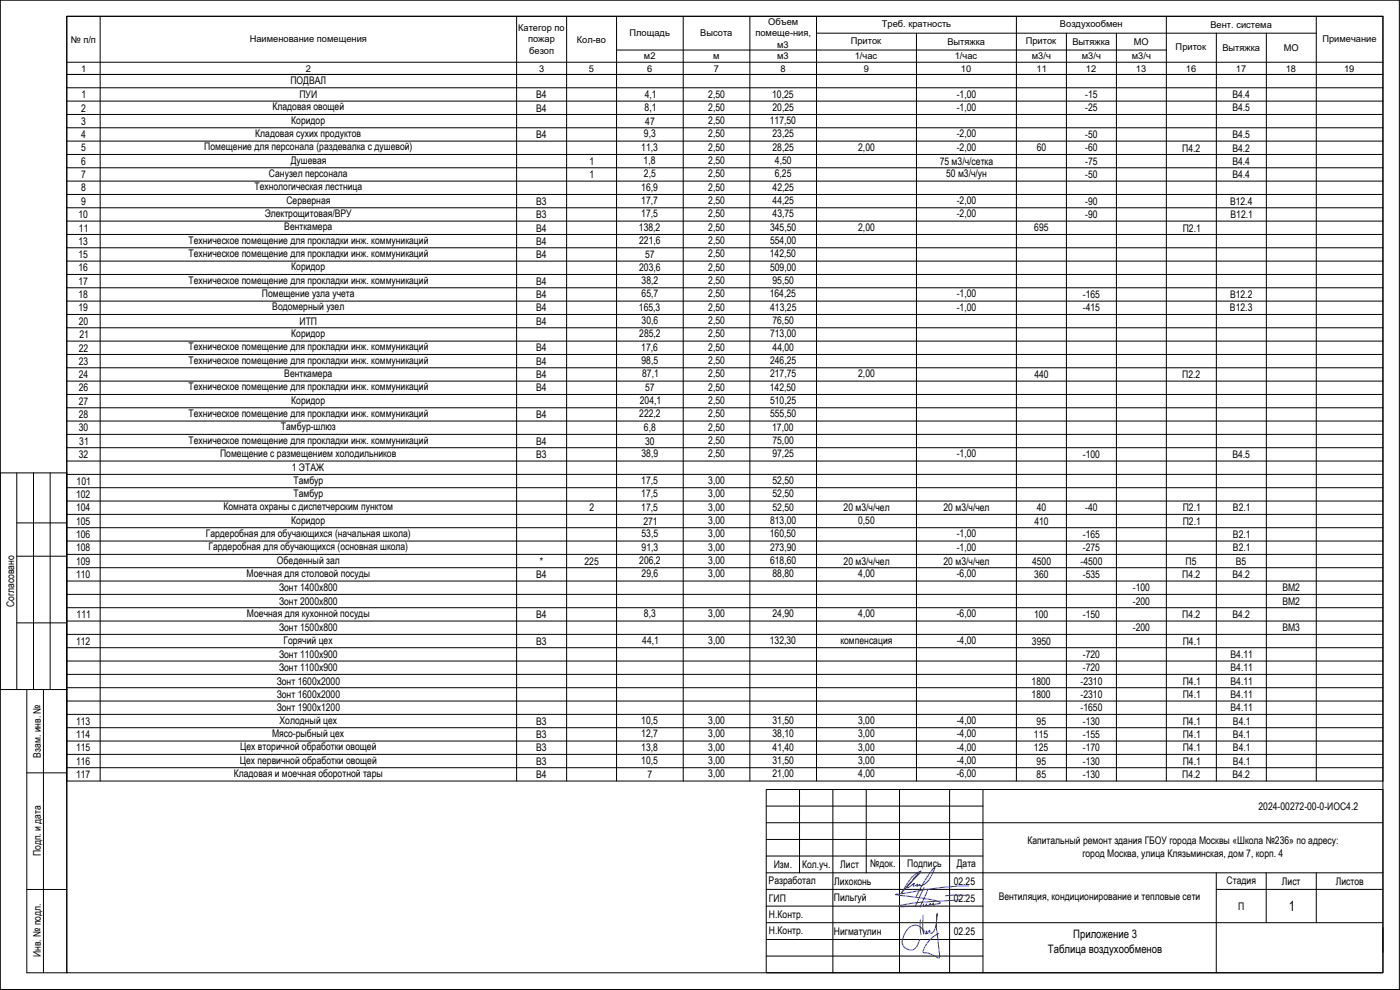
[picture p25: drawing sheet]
<svg xmlns="http://www.w3.org/2000/svg" width="420mm" height="297mm" viewBox="0 0 420 297" stroke-linecap="round" stroke-linejoin="round" font-family="sans-serif">
<defs><g id="words">
<text font-size="4.2" x="386.8" y="273.4">1</text>
<g font-size="3.5">
<text x="322.1" y="281.5">Приложение 3</text>
<text x="314.5" y="285.9">Таблица воздухообменов</text>
</g>
<g font-size="3.1">
<text x="24.4" y="29.5">1</text>
<text x="87.2" y="25.2">ПОДВАЛ</text>
<text x="89.9" y="29.4">ПУИ</text>
<text x="160.9" y="29.5">В4</text>
<text x="193.5" y="29.3">4,1</text>
<text x="212.6" y="29.3">2,50</text>
<text x="231.7" y="29.3">10,25</text>
<text x="287.1" y="29.3">-1,00</text>
<text x="325.7" y="29.4">-15</text>
<text x="369.8" y="29.5">В4.4</text>
<text x="24.4" y="33.5">2</text>
<text x="81.8" y="33.2">Кладовая овощей</text>
<text x="160.9" y="33.5">В4</text>
<text x="193.4" y="33.3">8,1</text>
<text x="212.6" y="33.3">2,50</text>
<text x="231.8" y="33.3">20,25</text>
<text x="287.1" y="33.3">-1,00</text>
<text x="325.7" y="33.5">-25</text>
<text x="369.8" y="33.5">В4.5</text>
<text x="24.3" y="37.5">3</text>
<text x="24.4" y="41.5">4</text>
<text x="76.6" y="41.1">Кладовая сухих продуктов</text>
<text x="87.4" y="37.2">Коридор</text>
<text x="160.9" y="41.5">В4</text>
<text x="193.3" y="41.2">9,3</text>
<text x="193.7" y="37.5">47</text>
<text x="212.6" y="37.3">2,50</text>
<text x="212.6" y="41.2">2,50</text>
<text x="231" y="37.3">117,50</text>
<text x="231.8" y="41.2">23,25</text>
<text x="287.1" y="41.2">-2,00</text>
<text x="325.7" y="41.5">-50</text>
<text x="369.8" y="41.5">В4.5</text>
<text x="24.3" y="45.5">5</text>
<text x="61.3" y="45.2">Помещение для персонала (раздевалка с душевой)</text>
<text x="192.4" y="45.2">11,3</text>
<text x="212.6" y="45.2">2,50</text>
<text x="231.8" y="45.2">28,25</text>
<text x="257.6" y="45.2">2,00</text>
<text x="287.1" y="45.2">-2,00</text>
<text x="311.1" y="45.5">60</text>
<text x="325.7" y="45.5">-60</text>
<text x="354.8" y="45.5">П4.2</text>
<text x="369.9" y="45.5">В4.2</text>
<text x="24.3" y="49.5">6</text>
<text x="24.3" y="53.5">7</text>
<text x="80.7" y="53.2">Санузел персонала</text>
<text x="87.3" y="49.1">Душевая</text>
<text x="176.9" y="49.5">1</text>
<text x="176.9" y="53.5">1</text>
<text x="193.2" y="49.2">1,8</text>
<text x="193.3" y="53.2">2,5</text>
<text x="212.6" y="49.2">2,50</text>
<text x="212.6" y="53.2">2,50</text>
<text x="232.5" y="53.2">6,25</text>
<text x="232.6" y="49.2">4,50</text>
<text x="282" y="49.5">75 м3/ч/сетка</text>
<text x="283.9" y="53.2">50 м3/ч/ун</text>
<text x="325.7" y="49.5">-75</text>
<text x="325.7" y="53.5">-50</text>
<text x="369.8" y="49.5">В4.4</text>
<text x="369.8" y="53.5">В4.4</text>
<text x="24.3" y="57.5">8</text>
<text x="76.4" y="57.2">Технологическая лестница</text>
<text x="192.4" y="57.2">16,9</text>
<text x="212.6" y="57.2">2,50</text>
<text x="231.9" y="57.2">42,25</text>
<text x="23.5" y="65.5">10</text>
<text x="24.3" y="61.5">9</text>
<text x="79.4" y="65.2">Электрощитовая/ВРУ</text>
<text x="86" y="61.2">Серверная</text>
<text x="160.9" y="61.5">В3</text>
<text x="160.9" y="65.5">В3</text>
<text x="192.4" y="61.2">17,7</text>
<text x="192.4" y="65.2">17,5</text>
<text x="212.6" y="61.2">2,50</text>
<text x="212.6" y="65.2">2,50</text>
<text x="231.9" y="61.2">44,25</text>
<text x="231.9" y="65.2">43,75</text>
<text x="287.1" y="61.2">-2,00</text>
<text x="287.1" y="65.2">-2,00</text>
<text x="325.7" y="61.5">-90</text>
<text x="325.7" y="65.5">-90</text>
<text x="369.1" y="61.5">В12.4</text>
<text x="369.3" y="65.5">В12.1</text>
<text x="23.7" y="69.5">11</text>
<text x="85.3" y="69.2">Венткамера</text>
<text x="160.9" y="69.5">В4</text>
<text x="191.7" y="69.2">138,2</text>
<text x="212.6" y="69.2">2,50</text>
<text x="231.1" y="69.2">345,50</text>
<text x="257.6" y="69.2">2,00</text>
<text x="310.4" y="69.5">695</text>
<text x="354.9" y="69.5">П2.1</text>
<text x="23.5" y="73.5">13</text>
<text x="23.5" y="77.5">15</text>
<text x="56.6" y="73.1">Техническое помещение для прокладки инж. коммуникаций</text>
<text x="56.6" y="77.1">Техническое помещение для прокладки инж. коммуникаций</text>
<text x="160.9" y="73.5">В4</text>
<text x="160.9" y="77.5">В4</text>
<text x="191.8" y="73.2">221,6</text>
<text x="193.6" y="77.5">57</text>
<text x="212.6" y="73.2">2,50</text>
<text x="212.6" y="77.2">2,50</text>
<text x="231" y="77.2">142,50</text>
<text x="231.1" y="73.2">554,00</text>
<text x="23.5" y="81.5">16</text>
<text x="87.4" y="81.2">Коридор</text>
<text x="191.8" y="81.2">203,6</text>
<text x="212.6" y="81.2">2,50</text>
<text x="231.1" y="81.2">509,00</text>
<text x="23.5" y="85.5">17</text>
<text x="23.5" y="89.5">18</text>
<text x="56.6" y="85.1">Техническое помещение для прокладки инж. коммуникаций</text>
<text x="78.6" y="89.1">Помещение узла учета</text>
<text x="160.9" y="85.5">В4</text>
<text x="160.9" y="89.5">В4</text>
<text x="192.6" y="85.2">38,2</text>
<text x="192.6" y="89.2">65,7</text>
<text x="212.6" y="85.2">2,50</text>
<text x="212.6" y="89.2">2,50</text>
<text x="231" y="89.2">164,25</text>
<text x="231.8" y="85.2">95,50</text>
<text x="287.1" y="89.2">-1,00</text>
<text x="325" y="89.5">-165</text>
<text x="369.1" y="89.5">В12.2</text>
<text x="23.5" y="93.5">19</text>
<text x="81.7" y="93.1">Водомерный узел</text>
<text x="160.9" y="93.5">В4</text>
<text x="191.7" y="93.2">165,3</text>
<text x="212.6" y="93.2">2,50</text>
<text x="231.1" y="93.2">413,25</text>
<text x="287.1" y="93.2">-1,00</text>
<text x="325" y="93.5">-415</text>
<text x="369.1" y="93.5">В12.3</text>
<text x="23.6" y="97.5">20</text>
<text x="23.8" y="101.5">21</text>
<text x="87.4" y="101.2">Коридор</text>
<text x="89.9" y="97.5">ИТП</text>
<text x="160.9" y="97.5">В4</text>
<text x="191.9" y="101.2">285,2</text>
<text x="192.6" y="97.2">30,6</text>
<text x="212.6" y="97.2">2,50</text>
<text x="212.6" y="101.2">2,50</text>
<text x="231.1" y="101.2">713,00</text>
<text x="231.8" y="97.2">76,50</text>
<text x="23.6" y="105.5">22</text>
<text x="56.6" y="105.1">Техническое помещение для прокладки инж. коммуникаций</text>
<text x="160.9" y="105.5">В4</text>
<text x="192.4" y="105.2">17,6</text>
<text x="212.6" y="105.2">2,50</text>
<text x="231.9" y="105.2">44,00</text>
<text x="23.6" y="109.5">23</text>
<text x="23.6" y="113.5">24</text>
<text x="56.6" y="109.1">Техническое помещение для прокладки инж. коммуникаций</text>
<text x="85.3" y="113.1">Венткамера</text>
<text x="160.9" y="109.5">В4</text>
<text x="160.9" y="113.5">В4</text>
<text x="192.5" y="109.2">98,5</text>
<text x="192.7" y="113.2">87,1</text>
<text x="212.6" y="109.2">2,50</text>
<text x="212.6" y="113.2">2,50</text>
<text x="231.1" y="109.2">246,25</text>
<text x="231.1" y="113.2">217,75</text>
<text x="257.6" y="113.2">2,00</text>
<text x="310.4" y="113.5">440</text>
<text x="354.8" y="113.5">П2.2</text>
<text x="23.6" y="117.5">26</text>
<text x="56.6" y="117.1">Техническое помещение для прокладки инж. коммуникаций</text>
<text x="160.9" y="117.5">В4</text>
<text x="193.6" y="117.4">57</text>
<text x="212.6" y="117.2">2,50</text>
<text x="231" y="117.2">142,50</text>
<text x="23.6" y="121.5">27</text>
<text x="23.6" y="125.4">28</text>
<text x="56.6" y="125.1">Техническое помещение для прокладки инж. коммуникаций</text>
<text x="87.4" y="121.2">Коридор</text>
<text x="160.9" y="125.5">В4</text>
<text x="191.9" y="125.3">222,2</text>
<text x="192" y="121.2">204,1</text>
<text x="212.6" y="121.2">2,50</text>
<text x="212.6" y="125.3">2,50</text>
<text x="231.1" y="121.2">510,25</text>
<text x="231.1" y="125.3">555,50</text>
<text x="23.6" y="129.4">30</text>
<text x="84.3" y="129.2">Тамбур-шлюз</text>
<text x="193.3" y="129.3">6,8</text>
<text x="212.6" y="129.3">2,50</text>
<text x="231.7" y="129.3">17,00</text>
<text x="23.6" y="137.4">32</text>
<text x="23.8" y="133.4">31</text>
<text x="56.6" y="133.1">Техническое помещение для прокладки инж. коммуникаций</text>
<text x="66" y="137.1">Помещение с размещением холодильников</text>
<text x="160.9" y="133.5">В4</text>
<text x="160.9" y="137.4">В3</text>
<text x="192.5" y="137.3">38,9</text>
<text x="193.6" y="133.4">30</text>
<text x="212.6" y="133.3">2,50</text>
<text x="212.6" y="137.3">2,50</text>
<text x="231.8" y="133.3">75,00</text>
<text x="231.8" y="137.3">97,25</text>
<text x="287.1" y="137.3">-1,00</text>
<text x="325" y="137.4">-100</text>
<text x="369.8" y="137.4">В4.5</text>
<text x="87.6" y="141.5">1 ЭТАЖ</text>
<text x="22.8" y="149.4">102</text>
<text x="23" y="145.4">101</text>
<text x="88.1" y="145.2">Тамбур</text>
<text x="88.1" y="149.2">Тамбур</text>
<text x="192.4" y="145.3">17,5</text>
<text x="192.4" y="149.3">17,5</text>
<text x="212.6" y="145.3">3,00</text>
<text x="212.6" y="149.3">3,00</text>
<text x="231.8" y="145.3">52,50</text>
<text x="231.8" y="149.3">52,50</text>
<text x="22.8" y="153.4">104</text>
<text x="67.1" y="153.1">Комната охраны с диспетчерским пунктом</text>
<text x="176.9" y="153.5">2</text>
<text x="192.4" y="153.3">17,5</text>
<text x="212.6" y="153.3">3,00</text>
<text x="231.8" y="153.3">52,50</text>
<text x="253.2" y="153.5">20 м3/ч/чел</text>
<text x="283.2" y="153.5">20 м3/ч/чел</text>
<text x="311.1" y="153.4">40</text>
<text x="325.7" y="153.4">-40</text>
<text x="354.9" y="153.5">П2.1</text>
<text x="370" y="153.5">В2.1</text>
<text x="22.8" y="157.4">105</text>
<text x="22.8" y="161.4">106</text>
<text x="61.8" y="161.1">Гардеробная для обучающихся (начальная школа)</text>
<text x="87.4" y="157.1">Коридор</text>
<text x="192.5" y="161.3">53,5</text>
<text x="193.1" y="157.5">271</text>
<text x="212.6" y="157.3">3,00</text>
<text x="212.6" y="161.3">3,00</text>
<text x="231" y="161.3">160,50</text>
<text x="231.1" y="157.3">813,00</text>
<text x="257.5" y="157.3">0,50</text>
<text x="287.1" y="161.3">-1,00</text>
<text x="310.4" y="157.4">410</text>
<text x="325" y="161.4">-165</text>
<text x="354.9" y="157.5">П2.1</text>
<text x="370" y="161.5">В2.1</text>
<text x="22.8" y="165.4">108</text>
<text x="62.5" y="165.1">Гардеробная для обучающихся (основная школа)</text>
<text x="192.6" y="165.3">91,3</text>
<text x="212.6" y="165.3">3,00</text>
<text x="231.1" y="165.3">273,90</text>
<text x="287.1" y="165.3">-1,00</text>
<text x="325" y="165.4">-275</text>
<text x="370" y="165.5">В2.1</text>
<text x="22.8" y="169.4">109</text>
<text x="22.8" y="173.4">110</text>
<text x="74" y="173.1">Моечная для столовой посуды</text>
<text x="83.1" y="169.3">Обеденный зал</text>
<text x="160.9" y="173.5">В4</text>
<text x="162.1" y="169.5">*</text>
<text x="175.4" y="169.4">225</text>
<text x="191.9" y="169.3">206,2</text>
<text x="192.6" y="173.2">29,6</text>
<text x="212.6" y="169.3">3,00</text>
<text x="212.6" y="173.2">3,00</text>
<text x="231.1" y="169.3">618,60</text>
<text x="231.8" y="173.2">88,80</text>
<text x="253.2" y="169.5">20 м3/ч/чел</text>
<text x="257.6" y="173.2">4,00</text>
<text x="283.2" y="169.5">20 м3/ч/чел</text>
<text x="287.1" y="173.2">-6,00</text>
<text x="309.7" y="169.4">4500</text>
<text x="310.4" y="173.4">360</text>
<text x="324.3" y="169.4">-4500</text>
<text x="325" y="173.4">-535</text>
<text x="354.8" y="173.5">П4.2</text>
<text x="355.8" y="169.4">П5</text>
<text x="369.9" y="173.5">В4.2</text>
<text x="370.9" y="169.4">В5</text>
<text x="83.7" y="177.5">Зонт 1400х800</text>
<text x="340" y="177.4">-100</text>
<text x="384.9" y="177.5">ВМ2</text>
<text x="4.3" y="182.2" transform="rotate(-90 4.3 182.2)">Согласовано</text>
<text x="23" y="185.5">111</text>
<text x="74.1" y="185.1">Моечная для кухонной посуды</text>
<text x="83.7" y="181.5">Зонт 2000х800</text>
<text x="160.9" y="185.5">В4</text>
<text x="193.3" y="185.2">8,3</text>
<text x="212.6" y="185.2">3,00</text>
<text x="231.8" y="185.2">24,90</text>
<text x="257.6" y="185.2">4,00</text>
<text x="287.1" y="185.2">-6,00</text>
<text x="310.3" y="185.4">100</text>
<text x="325" y="185.4">-150</text>
<text x="340" y="181.4">-200</text>
<text x="354.8" y="185.5">П4.2</text>
<text x="369.9" y="185.5">В4.2</text>
<text x="384.9" y="181.5">ВМ2</text>
<text x="83.7" y="189.5">Зонт 1500х800</text>
<text x="340" y="189.4">-200</text>
<text x="384.9" y="189.4">ВМ3</text>
<text x="22.8" y="193.5">112</text>
<text x="83.7" y="197.5">Зонт 1100х900</text>
<text x="85.1" y="193.2">Горячий цех</text>
<text x="160.9" y="193.4">В3</text>
<text x="192.8" y="193.2">44,1</text>
<text x="212.6" y="193.2">3,00</text>
<text x="231" y="193.2">132,30</text>
<text x="252.2" y="193.2">компенсация</text>
<text x="287.1" y="193.2">-4,00</text>
<text x="309.7" y="193.4">3950</text>
<text x="325" y="197.4">-720</text>
<text x="354.9" y="193.5">П4.1</text>
<text x="369.3" y="197.5">В4.11</text>
<text x="83.7" y="201.5">Зонт 1100х900</text>
<text x="325" y="201.5">-720</text>
<text x="369.3" y="201.5">В4.11</text>
<text x="83" y="205.5">Зонт 1600х2000</text>
<text x="83" y="209.5">Зонт 1600х2000</text>
<text x="309.6" y="205.5">1800</text>
<text x="309.6" y="209.5">1800</text>
<text x="324.3" y="205.5">-2310</text>
<text x="324.3" y="209.5">-2310</text>
<text x="354.9" y="205.5">П4.1</text>
<text x="354.9" y="209.5">П4.1</text>
<text x="369.3" y="205.5">В4.11</text>
<text x="369.3" y="209.5">В4.11</text>
<text x="83" y="213.5">Зонт 1900х1200</text>
<text x="324.3" y="213.5">-1650</text>
<text x="369.3" y="213.5">В4.11</text>
<text x="22.8" y="217.5">113</text>
<text x="22.8" y="221.5">114</text>
<text x="81.6" y="221.2">Мясо-рыбный цех</text>
<text x="83.9" y="217.2">Холодный цех</text>
<text x="160.9" y="217.5">В3</text>
<text x="160.9" y="221.5">В3</text>
<text x="192.4" y="217.2">10,5</text>
<text x="192.4" y="221.2">12,7</text>
<text x="212.6" y="217.2">3,00</text>
<text x="212.6" y="221.2">3,00</text>
<text x="231.8" y="217.2">31,50</text>
<text x="231.8" y="221.2">38,10</text>
<text x="257.5" y="217.2">3,00</text>
<text x="257.5" y="221.2">3,00</text>
<text x="287.1" y="217.2">-4,00</text>
<text x="287.1" y="221.2">-4,00</text>
<text x="310.3" y="221.5">115</text>
<text x="311.1" y="217.5">95</text>
<text x="325" y="221.5">-155</text>
<text x="325" y="217.5">-130</text>
<text x="354.9" y="217.5">П4.1</text>
<text x="354.9" y="221.5">П4.1</text>
<text x="370" y="217.5">В4.1</text>
<text x="370" y="221.5">В4.1</text>
<text x="12.3" y="227.3" transform="rotate(-90 12.3 227.3)">Взам. инв. №</text>
<text x="22.8" y="225.5">115</text>
<text x="72.1" y="225.2">Цех вторичной обработки овощей</text>
<text x="160.9" y="225.5">В3</text>
<text x="192.4" y="225.2">13,8</text>
<text x="212.6" y="225.2">3,00</text>
<text x="231.9" y="225.2">41,40</text>
<text x="257.5" y="225.2">3,00</text>
<text x="287.1" y="225.2">-4,00</text>
<text x="310.3" y="225.5">125</text>
<text x="325" y="225.5">-170</text>
<text x="354.9" y="225.5">П4.1</text>
<text x="370" y="225.5">В4.1</text>
<text x="22.8" y="229.5">116</text>
<text x="22.8" y="233.5">117</text>
<text x="70.2" y="233.2">Кладовая и моечная оборотной тары</text>
<text x="71.9" y="229.2">Цех первичной обработки овощей</text>
<text x="160.9" y="229.5">В3</text>
<text x="160.9" y="233.5">В4</text>
<text x="192.4" y="229.2">10,5</text>
<text x="194.3" y="233.5">7</text>
<text x="212.6" y="229.2">3,00</text>
<text x="212.6" y="233.2">3,00</text>
<text x="231.8" y="229.2">31,50</text>
<text x="231.8" y="233.2">21,00</text>
<text x="257.5" y="229.2">3,00</text>
<text x="257.6" y="233.2">4,00</text>
<text x="287.1" y="229.2">-4,00</text>
<text x="287.1" y="233.2">-6,00</text>
<text x="311.1" y="229.5">95</text>
<text x="311.1" y="233.5">85</text>
<text x="325" y="229.5">-130</text>
<text x="325" y="233.5">-130</text>
<text x="354.8" y="233.5">П4.2</text>
<text x="354.9" y="229.5">П4.1</text>
<text x="369.9" y="233.5">В4.2</text>
<text x="370" y="229.5">В4.1</text>
<text x="377.7" y="243">2024-00272-00-0-ИОС4.2</text>
<text x="12.3" y="256.9" transform="rotate(-90 12.3 256.9)">Подп. и дата</text>
<text x="308.3" y="253.3">Капитальный ремонт здания ГБОУ города Москвы «Школа №236» по адресу:</text>
<text x="324.8" y="257.1">город Москва, улица Клязьминская, дом 7, корп. 4</text>
<text x="232.2" y="260.4">Изм.</text>
<text x="240.7" y="260.4">Кол.уч.</text>
<text x="252.2" y="260.4">Лист</text>
<text x="261.2" y="260.2">№док.</text>
<text x="272.3" y="260.2">Подпись</text>
<text x="287.1" y="260.2">Дата</text>
<text x="230.7" y="265.4">Разработал</text>
<text x="250.4" y="265.6">Лихоконь</text>
<text x="286.2" y="265.6">02.25</text>
<text x="368.1" y="265.3">Стадия</text>
<text x="384.7" y="265.5">Лист</text>
<text x="400.9" y="265.5">Листов</text>
<text x="230.8" y="270.6">ГИП</text>
<text x="230.8" y="275.3">Н.Контр.</text>
<text x="250.3" y="270.3">Пильгуй</text>
<text x="286.2" y="270.6">02.25</text>
<text x="299.7" y="270.2">Вентиляция, кондиционирование и тепловые сети</text>
<text x="371.6" y="273">П</text>
<text x="230.8" y="280.3">Н.Контр.</text>
<text x="250.3" y="280.6">Нигматулин</text>
<text x="286.2" y="280.7">02.25</text>
<text x="12.3" y="287.2" transform="rotate(-90 12.3 287.2)">Инв. № подл.</text>
</g>
<g font-size="2.8">
<text x="155.5" y="9.4">Категор по</text>
<text x="188.9" y="10.7">Площадь</text>
<text x="210.2" y="10.9">Высота</text>
<text x="226.7" y="11">помеще-ния,</text>
<text x="230.6" y="7.6">Объем</text>
<text x="264.6" y="8.2">Треб. кратность</text>
<text x="318.1" y="8.2">Воздухообмен</text>
<text x="363.3" y="8.4">Вент. система</text>
<text x="21.3" y="12.8">№ п/п</text>
<text x="74.9" y="12.6">Наименование помещения</text>
<text x="158.5" y="12.7">пожар</text>
<text x="158.8" y="16.1">безоп</text>
<text x="173.1" y="12.8">Кол-во</text>
<text x="193.3" y="17.9">м2</text>
<text x="214.1" y="17.9">м</text>
<text x="233.3" y="14.3">м3</text>
<text x="233.3" y="17.8">м3</text>
<text x="255.3" y="13.2">Приток</text>
<text x="256.5" y="17.9">1/час</text>
<text x="284.3" y="13.5">Вытяжка</text>
<text x="286.5" y="17.9">1/час</text>
<text x="307.8" y="13.2">Приток</text>
<text x="309.7" y="17.9">м3/ч</text>
<text x="321.8" y="13.5">Вытяжка</text>
<text x="324.7" y="17.9">м3/ч</text>
<text x="339.7" y="17.9">м3/ч</text>
<text x="340.3" y="13.5">МО</text>
<text x="352.8" y="15">Приток</text>
<text x="366.8" y="15.3">Вытяжка</text>
<text x="385.3" y="15.3">МО</text>
<text x="396.9" y="12.5">Примечание</text>
<text x="24.4" y="21.5">1</text>
<text x="91.8" y="21.5">2</text>
<text x="161.8" y="21.5">3</text>
<text x="176.8" y="21.5">5</text>
<text x="194.3" y="21.5">6</text>
<text x="214.3" y="21.5">7</text>
<text x="234.3" y="21.5">8</text>
<text x="259.3" y="21.5">9</text>
<text x="288.4" y="21.5">10</text>
<text x="311.1" y="21.5">11</text>
<text x="325.9" y="21.5">12</text>
<text x="340.9" y="21.5">13</text>
<text x="355.9" y="21.5">16</text>
<text x="370.9" y="21.5">17</text>
<text x="385.9" y="21.5">18</text>
<text x="403.4" y="21.5">19</text>
</g>
</g></defs>
<!-- layer: 0 -->
<g fill="none" stroke="#000" stroke-width=".3">
<path d="M0 .1h420v296.9h-420zM0 .1v296.8h419.9M20 4.9h395v287h-395zM20 22.3h395v212h-395zM20 26.3h395M20 30.3h395M20 34.3h395M20 38.3h395M30.1 22.3v212M155 22.3v212M170.1 22.3v212M185 22.3v212"/>
<path d="M205 22.3v212M225 22.3v212M245 22.3v212M275 22.3v212M305 22.3v212M320 22.3v212M335 22.3v212M350 22.3v212M365 22.3v212M380 22.3v212M395 22.3v212M20 42.3h395"/>
<path d="M20 46.3h395M20 50.3h395M20 54.3h395M20 58.3h395M20 62.3h395M20 66.3h395M20 70.3h395M20 74.3h395M20 78.3h395M20 82.3h395M20 86.3h395M20 90.3h395"/>
<path d="M20 94.3h395M20 98.3h395M20 102.3h395M20 106.3h395M20 110.3h395M20 114.3h395M20 118.3h395M20 122.4h395M20 126.3h395M20 130.3h395M20 134.3h395M20 138.3h395"/>
<path d="M20 142.3h395M20 146.3h395M20 150.3h395M20 154.3h395M20 158.3h395M20 162.3h395M20 166.3h395M20 170.3h395M20 174.3h395M20 178.3h395M20 182.3h395M20 186.3h395"/>
<path d="M20 190.3h395M20 194.3h395M20 198.3h395M20 202.3h395M20 206.3h395M20 210.3h395M20 214.3h395M20 218.3h395M20 222.3h395M20 226.3h395M20 230.3h395"/>
</g>
<g fill="none" stroke="#000" stroke-width=".3">
<path d="M20 4.9h395v17.4h-395zM20 18.7h395M30.1 4.9v17.4M155 4.9v17.4M170.1 4.9v17.4M185 15h165M185 4.9v17.4M205 4.9v17.4M225 4.9v17.4M245 10h150M245 4.9v17.4M275 10v12.3"/>
<path d="M305 4.9v17.4M320 10v12.3M335 10v12.3M350 4.9v17.4M365 10v12.3M380 10v12.3M395 4.9v17.4M5 141.9v65M5 156.9h15M10.1 141.9v65M15 141.9v65M5 166.9h15"/>
<path d="M5 186.9h15M8 206.9v85h12v-150h-20v65h20M13 206.9v85M8 231.9h12M230 236.9h185v55h-185zM239.9 236.9v25M250 236.9v55M260 236.9v25M270 236.9v55M285 236.9v55M295 236.9v55M230 246.9h185"/>
<path d="M230 251.9h65M230 256.8h65M230 241.9h65M8 266.9h12M230 266.9h65M230 261.9h185M230 276.8h185M230 271.9h65M365 261.9v30M365 266.9h50M380 261.9v14.9M395 261.9v14.9"/>
<path d="M415 278.3v7.4M230 286.9h65M230 281.9h65"/>
</g>
<path d="M276.2 275.9v2.3l.3 2.3M277.1 274.6l-.2 3.7 .3 2a2.68 2.68 0 0 0-2.1-2.7 2.68 2.68 0 0 0-3 1.6 4.4 4.4 0 0 0-1 4.7 2.36 2.36 0 0 0 2.4 1.2 2.36 2.36 0 0 0 2-1.8l.5-1.4M277.4 266.3l-2.7 5.5M277.5 279.3l.2 .8a.5 .5 0 0 0 .5-.2 .5 .5 0 0 0-.1-.6l.1 .7 .4 .1M278.5 266.7l-2.3 5.4 .1-.2h-.4l-4.8 .1-1.4-.1 5-1 13.7-1M278.7 279.6l.3-.5v.5a.6 .6 0 0 0 .6 .5 .6 .6 0 0 0 .6-.6 14.8 14.8 0 0 0 1.1-5.4 24.5 24.5 0 0 0 .3 8.9l.4 3.7-.3 .7a13.7 13.7 0 0 0-4.6-1.7 8.6 8.6 0 0 1 4.6-5.7M290.3 268.6l-6.6 .2M290.6 265.8a156.6 156.6 0 0 0-20.5 2.4l-1.4 .2 8.9 1.2a12.1 12.1 0 0 1 4.6 1.1v.1a1.14 1.14 0 0 1-1.3 .4l-.8 .4-.1-.4 .2-.3-.2 .3-.8 .4v-.5a1.11 1.11 0 0 1-1.3 .6l.2-.5-.2 .5-.8 .3 .1-.8" fill="none" stroke="#00f" stroke-width=".3"/>
<!-- layer: 0 -->
<path d="M275.6 261.9l-5 6 .5-.9a10.9 10.9 0 0 1 5.1-5.6h.2l-4.2 4.9 .6-.1 1.5-1.2-.1 .9 1.2-.6-.2 .5 .1 .1 .8-.5a.27 .27 0 0 0 0 .4 .27 .27 0 0 0 .4-.1 5 5 0 0 0 3.1-3.2l.9-2.2a15.8 15.8 0 0 0-3.5 4.9l-2.1 3.9" fill="none" stroke="#00f" stroke-width=".3"/>
<use href="#words"/>
</svg>
